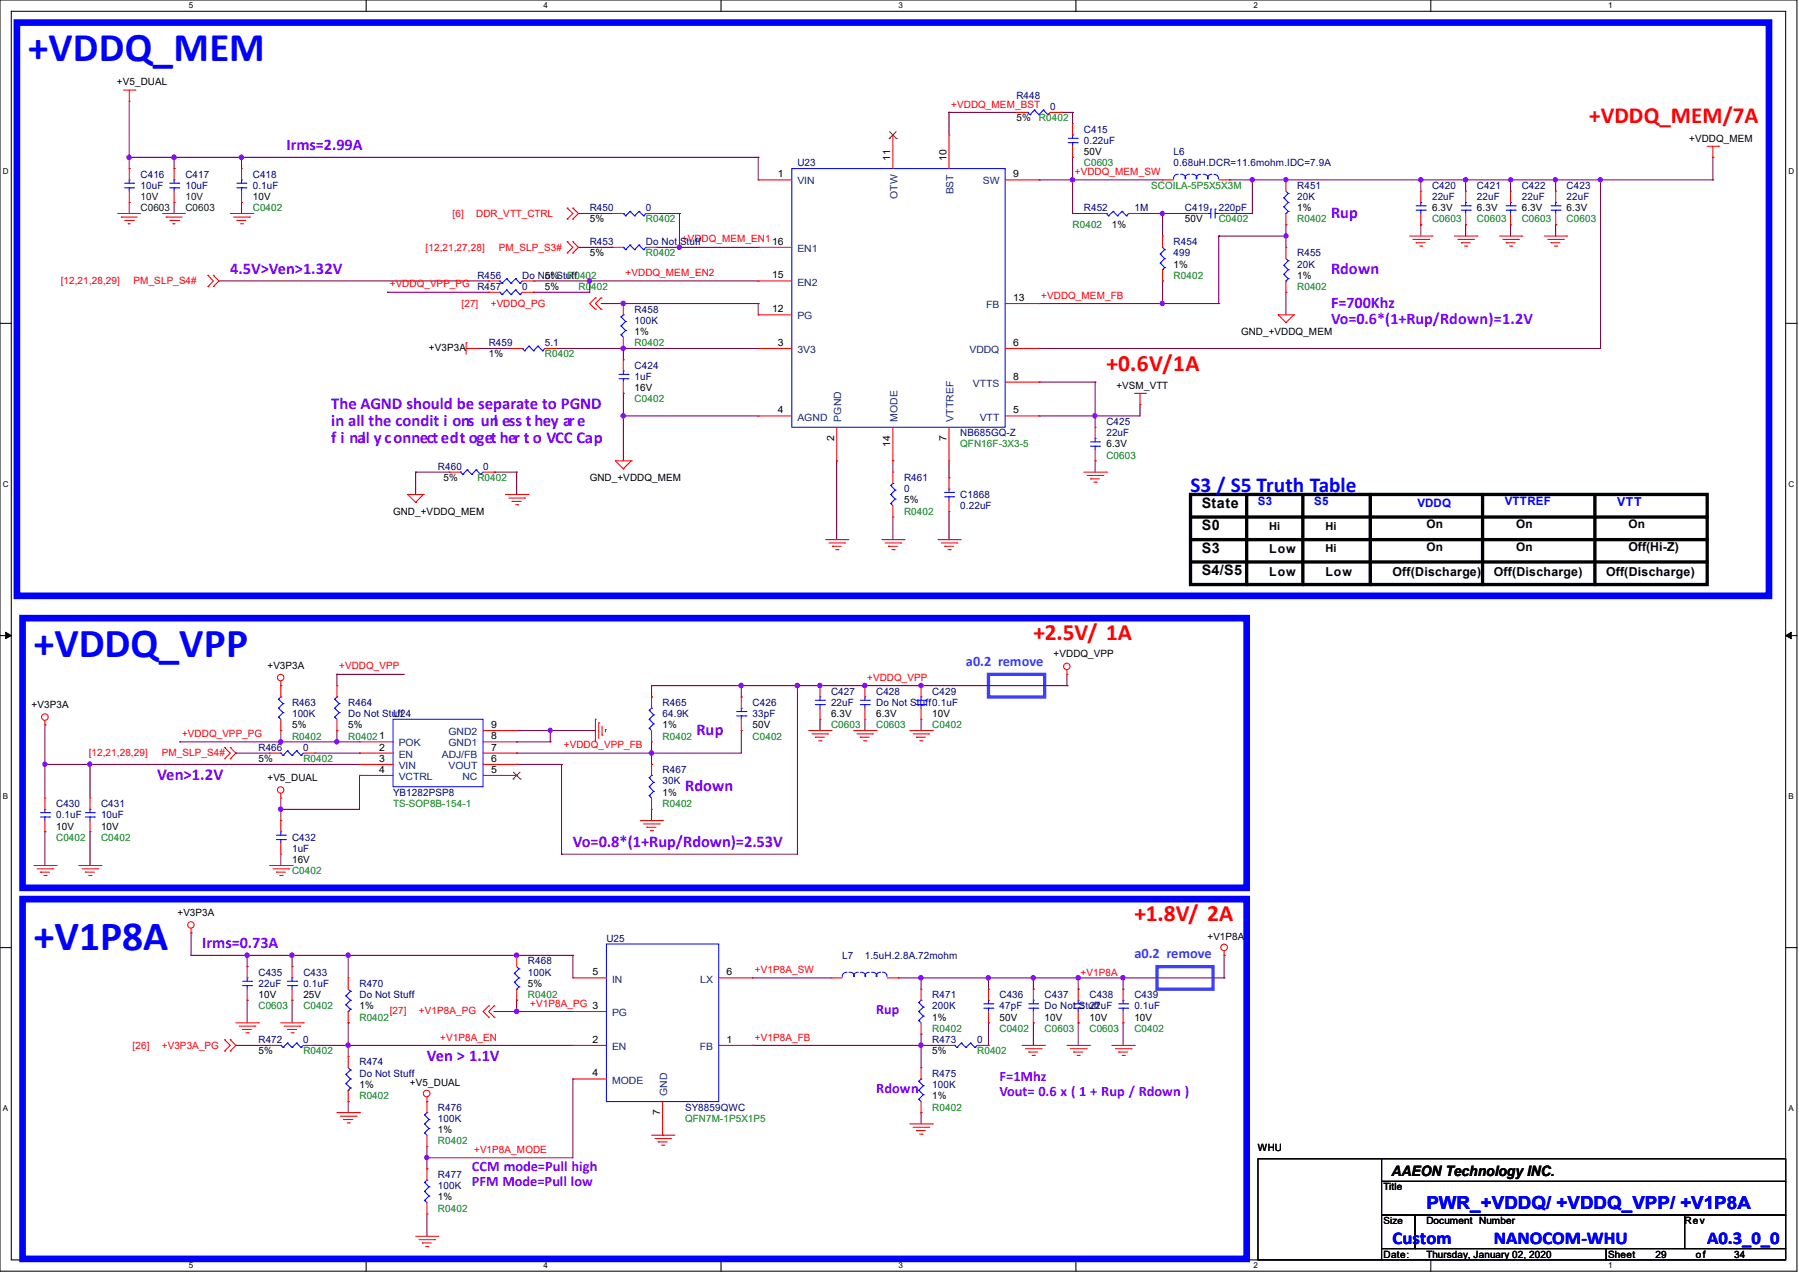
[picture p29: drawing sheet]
<svg xmlns="http://www.w3.org/2000/svg" width="297mm" height="210mm" viewBox="0 0 297 210" stroke-linecap="round" stroke-linejoin="round" font-family="sans-serif">
<defs><g id="words">
<text font-size="6.9" fill="#00f" x="5.6" y="156.7">+V1P8A</text>
<text font-size="6.8" fill="#00f" x="5.6" y="108.5">+VDDQ_VPP</text>
<text font-size="6.7" fill="#00f" x="4.7" y="10.1">+VDDQ_MEM</text>
<g font-size="3.9" fill="#f00">
<text x="182.7" y="61.2">+0.6V/1A</text>
<text x="170.6" y="105.7">+2.5V/ 1A</text>
<text x="187.3" y="152">+1.8V/ 2A</text>
</g>
<text font-size="3.8" fill="#f00" x="262.4" y="20.3">+VDDQ_MEM/7A</text>
<text font-size="3.5" fill="#00f" x="196.6" y="81.2">S3 / S5 Truth Table</text>
<g font-size="3" fill="#00f">
<text x="235.5" y="199.5">PWR_+VDDQ/ +VDDQ_VPP/ +V1P8A</text>
<text x="229.9" y="205.1">Custom</text>
<text x="246.6" y="205.1">NANOCOM-WHU</text>
<text x="281.9" y="205.1">A0.3_0_0</text>
</g>
<g font-size="2.8" fill="#8000ff">
<text x="54.7" y="67.5">The AGND should be separate to PGND</text>
<text x="54.7" y="70.3">in all the condit i ons unl ess t hey are</text>
<text x="54.7" y="73">f i nall y connected t oget her t o VCC Cap</text>
<text x="26" y="128.7">Ven&gt;1.2V</text>
</g>
<g font-size="2.7" fill="#8000ff">
<text x="47.3" y="24.8">Irms=2.99A</text>
<text x="219.8" y="36">Rup</text>
<text x="38" y="45.3">4.5V&gt;Ven&gt;1.32V</text>
<text x="219.8" y="45.3">Rdown</text>
<text x="219.8" y="50.8">F=700Khz</text>
<text x="219.8" y="53.4">Vo=0.6*(1+Rup/Rdown)=1.2V</text>
<text x="115" y="121.2">Rup</text>
<text x="113.1" y="130.5">Rdown</text>
<text x="94.6" y="139.8">Vo=0.8*(1+Rup/Rdown)=2.53V</text>
<text x="33.4" y="156.5">Irms=0.73A</text>
<text x="70.5" y="175">Ven &gt; 1.1V</text>
</g>
<g font-size="2.4">
<text x="198.4" y="83.8">State</text>
<text x="198.4" y="87.5">S0</text>
<text x="198.4" y="94.9">S4/S5</text>
<text x="198.4" y="91.2">S3</text>
<text x="229.7" y="193.9">AAEON Technology INC.</text>
</g>
<g font-size="2.4" fill="#0080ff">
<text x="159.5" y="109.8">a0.2 remove</text>
<text x="187.3" y="158">a0.2 remove</text>
</g>
<g font-size="2.4" fill="#8000ff">
<text x="165" y="178.4">F=1Mhz</text>
<text x="144.7" y="180.3">Rdown</text>
<text x="165" y="180.8">Vout= 0.6 x ( 1 + Rup / Rdown )</text>
<text x="77.9" y="193.3">CCM mode=Pull high</text>
<text x="77.9" y="195.6">PFM Mode=Pull low</text>
</g>
<text font-size="2.3" fill="#8000ff" x="144.7" y="167.2">Rup</text>
<text font-size="2" fill="#00f" x="267" y="83.5">VTT</text>
<g font-size="2">
<text x="209.5" y="91.3">Low</text>
<text x="209.5" y="95">Low</text>
<text x="218.8" y="95">Low</text>
<text x="229.9" y="95">Off(Discharge)</text>
<text x="246.6" y="95">Off(Discharge)</text>
<text x="265.2" y="95">Off(Discharge)</text>
<text x="268.9" y="90.9">Off(Hi-Z)</text>
</g>
<g font-size="1.9" fill="#00f">
<text x="207.7" y="83.4">S3</text>
<text x="217" y="83.4">S5</text>
<text x="234" y="83.6">VDDQ</text>
<text x="248.5" y="83.4">VTTREF</text>
</g>
<g font-size="1.9">
<text x="235.5" y="87.1">On</text>
<text x="250.3" y="87.1">On</text>
<text x="268.9" y="87.1">On</text>
<text x="235.5" y="90.8">On</text>
<text x="250.3" y="90.8">On</text>
</g>
<g font-size="1.8">
<text x="209.5" y="87.4">Hi</text>
<text x="218.8" y="87.4">Hi</text>
<text x="218.8" y="91.1">Hi</text>
</g>
<g font-size="1.7">
<text x="19.3" y="14.1">+V5_DUAL</text>
<text x="167.8" y="20">5%</text>
<text x="278.9" y="23.4">+VDDQ_MEM</text>
<text x="128.4" y="29.3">1</text>
<text x="147" y="26.5" transform="rotate(-90 147 26.5)">11</text>
<text x="156.3" y="26.5" transform="rotate(-90 156.3 26.5)">10</text>
<text x="167.3" y="29.3">9</text>
<text x="178.9" y="25.6">50V</text>
<text x="41.7" y="33">10V</text>
<text x="214.2" y="34.9">1%</text>
<text x="236.4" y="34.9">6.3V</text>
<text x="243.8" y="34.9">6.3V</text>
<text x="251.2" y="34.9">6.3V</text>
<text x="258.7" y="34.9">6.3V</text>
<text x="97.4" y="36.7">5%</text>
<text x="183.6" y="37.6">1%</text>
<text x="195.6" y="36.7">50V</text>
<text x="90" y="46">5%</text>
<text x="90" y="47.8">5%</text>
<text x="97.4" y="42.3">5%</text>
<text x="127.5" y="45.9">15</text>
<text x="193.8" y="44.2">1%</text>
<text x="214.2" y="46">1%</text>
<text x="127.5" y="51.5">12</text>
<text x="167.3" y="49.7">13</text>
<text x="70.8" y="57.9">+V3P3A</text>
<text x="80.7" y="59">1%</text>
<text x="104.8" y="55.2">1%</text>
<text x="128.4" y="57.1">3</text>
<text x="167.3" y="57.1">6</text>
<text x="204.9" y="55.2">GND_+VDDQ_MEM</text>
<text x="104.8" y="64.5">16V</text>
<text x="167.3" y="62.6">8</text>
<text x="184.3" y="64.2">+VSM_VTT</text>
<text x="128.4" y="68.2">4</text>
<text x="167.3" y="68.2">5</text>
<text x="137.7" y="72.8" transform="rotate(-90 137.7 72.8)">2</text>
<text x="147" y="73.7" transform="rotate(-90 147 73.7)">14</text>
<text x="156.3" y="72.8" transform="rotate(-90 156.3 72.8)">7</text>
<text x="182.7" y="73.8">6.3V</text>
<text x="73.2" y="79.4">5%</text>
<text x="97.4" y="79.4">GND_+VDDQ_MEM</text>
<text x="149.3" y="83.1">5%</text>
<text x="64.9" y="84.9">GND_+VDDQ_MEM</text>
<text x="44.2" y="110.3">+V3P3A</text>
<text x="173.9" y="108.5">+VDDQ_VPP</text>
<text x="5.2" y="116.8">+V3P3A</text>
<text x="137.2" y="118.3">6.3V</text>
<text x="144.7" y="118.3">6.3V</text>
<text x="153.9" y="118.3">10V</text>
<text x="42.7" y="125.7">5%</text>
<text x="48.2" y="120.1">5%</text>
<text x="57.5" y="120.1">5%</text>
<text x="62.6" y="123.8">2</text>
<text x="62.6" y="125.7">3</text>
<text x="81.1" y="120.1">9</text>
<text x="81.1" y="122">8</text>
<text x="81.1" y="123.8">7</text>
<text x="81.1" y="125.7">6</text>
<text x="109.4" y="120.1">1%</text>
<text x="124.2" y="120.1">50V</text>
<text x="44.2" y="128.9">+V5_DUAL</text>
<text x="62.6" y="127.5">4</text>
<text x="81.1" y="127.5">5</text>
<text x="109.4" y="131.3">1%</text>
<text x="9.3" y="136.9">10V</text>
<text x="16.7" y="136.9">10V</text>
<text x="48.2" y="142.4">16V</text>
<text x="29.3" y="151.1">+V3P3A</text>
<text x="199.3" y="155">+V1P8A</text>
<text x="97.8" y="160.9">5</text>
<text x="120" y="160.9">6</text>
<text x="42.7" y="164.7">10V</text>
<text x="50.1" y="164.7">25V</text>
<text x="59.4" y="166.5">1%</text>
<text x="87.2" y="162.8">5%</text>
<text x="42.7" y="173.9">5%</text>
<text x="97.8" y="172">2</text>
<text x="120" y="172">1</text>
<text x="153.9" y="168.4">1%</text>
<text x="153.9" y="173.9">5%</text>
<text x="165" y="168.4">50V</text>
<text x="172.5" y="168.4">10V</text>
<text x="179.9" y="168.4">10V</text>
<text x="187.3" y="168.4">10V</text>
<text x="59.4" y="179.5">1%</text>
<text x="67.7" y="179.1">+V5_DUAL</text>
<text x="97.8" y="177.6">4</text>
<text x="109" y="184" transform="rotate(-90 109 184)">7</text>
<text x="153.9" y="181.4">1%</text>
<text x="72.3" y="186.9">1%</text>
<text x="207.7" y="189.9">WHU</text>
<text x="228.4" y="196.4">Title</text>
<text x="72.3" y="198">1%</text>
<text x="235.5" y="201.9">Document Number</text>
<text x="278.1" y="201.9">Rev</text>
<text x="228.4" y="207.5">Date:</text>
<text x="235.5" y="207.5">Thursday, January 02, 2020</text>
<text x="265.5" y="207.5">Sheet</text>
<text x="273.3" y="207.5">29</text>
<text x="280" y="207.5">of</text>
<text x="286.3" y="207.5">34</text>
</g>
<g font-size="1.7" fill="#f00">
<text x="157.1" y="17.7">+VDDQ_MEM_BST</text>
<text x="177.5" y="28.9">+VDDQ_MEM_SW</text>
<text x="74.7" y="35.8">[6]</text>
<text x="78.6" y="35.8">DDR_VTT_CTRL</text>
<text x="70.3" y="41.4">[12,21,27,28]</text>
<text x="82.3" y="41.4">PM_SLP_S3#</text>
<text x="112.6" y="40">+VDDQ_MEM_EN116</text>
<text x="10" y="46.9">[12,21,28,29]</text>
<text x="22.1" y="46.9">PM_SLP_S4#</text>
<text x="64.3" y="47.4">+VDDQ_VPP_PG</text>
<text x="103.3" y="45.6">+VDDQ_MEM_EN2</text>
<text x="76.2" y="50.6">[27]</text>
<text x="81" y="50.6">+VDDQ_PG</text>
<text x="171.9" y="49.3">+VDDQ_MEM_FB</text>
<text x="56" y="110.4">+VDDQ_VPP</text>
<text x="143.2" y="112.3">+VDDQ_VPP</text>
<text x="14.6" y="124.8">[12,21,28,29]</text>
<text x="26.7" y="124.8">PM_SLP_S4#</text>
<text x="30.1" y="121.6">+VDDQ_VPP_PG</text>
<text x="93.1" y="123.4">+VDDQ_VPP_FB</text>
<text x="124.6" y="160.5">+V1P8A_SW</text>
<text x="178.4" y="161">+V1P8A</text>
<text x="64.3" y="167.3">[27]</text>
<text x="69.2" y="167.3">+V1P8A_PG</text>
<text x="87.5" y="166.1">+V1P8A_PG 3</text>
<text x="21.9" y="173">[26]</text>
<text x="26.7" y="173">+V3P3A_PG</text>
<text x="72.7" y="171.7">+V1P8A_EN</text>
<text x="124.6" y="171.7">+V1P8A_FB</text>
<text x="78.3" y="190.2">+V1P8A_MODE</text>
</g>
<g font-size="1.7" fill="#000080">
<text x="167.8" y="16.3">R448</text>
<text x="173.4" y="18.2">0</text>
<text x="178.9" y="21.9">C415</text>
<text x="178.9" y="23.7">0.22uF</text>
<text x="23.2" y="29.3">C416</text>
<text x="30.6" y="29.3">C417</text>
<text x="41.7" y="29.3">C418</text>
<text x="131.7" y="27.4">U23</text>
<text x="193.8" y="25.6">L6</text>
<text x="193.8" y="27.4">0.68uH.DCR=11.6mohm.IDC=7.9A</text>
<text x="23.2" y="31.2">10uF</text>
<text x="30.6" y="31.2">10uF</text>
<text x="41.7" y="31.2">0.1uF</text>
<text x="97.4" y="34.9">R450</text>
<text x="106.6" y="34.9">0</text>
<text x="178.9" y="34.9">R452</text>
<text x="187.3" y="34.9">1M</text>
<text x="195.6" y="34.9">C419</text>
<text x="201.2" y="34.9">220pF</text>
<text x="214.2" y="31.2">R451</text>
<text x="214.2" y="33">20K</text>
<text x="236.4" y="31.2">C420</text>
<text x="236.4" y="33">22uF</text>
<text x="243.8" y="31.2">C421</text>
<text x="243.8" y="33">22uF</text>
<text x="251.2" y="31.2">C422</text>
<text x="251.2" y="33">22uF</text>
<text x="258.7" y="31.2">C423</text>
<text x="258.7" y="33">22uF</text>
<text x="97.4" y="40.4">R453</text>
<text x="106.6" y="40.4">Do Not Stuff</text>
<text x="193.8" y="40.4">R454</text>
<text x="78.8" y="46">R456</text>
<text x="78.8" y="47.8">R457</text>
<text x="86.2" y="46">Do Not Stuff</text>
<text x="86.2" y="47.8">0</text>
<text x="193.8" y="42.3">499</text>
<text x="214.2" y="42.3">R455</text>
<text x="214.2" y="44.2">20K</text>
<text x="104.8" y="51.6">R458</text>
<text x="104.8" y="53.4">100K</text>
<text x="80.7" y="57.1">R459</text>
<text x="90" y="57.1">5.1</text>
<text x="104.8" y="60.8">C424</text>
<text x="104.8" y="62.7">1uF</text>
<text x="158.5" y="72">NB685GQ-Z</text>
<text x="182.7" y="70.1">C425</text>
<text x="182.7" y="72">22uF</text>
<text x="72.3" y="77.5">R460</text>
<text x="79.8" y="77.5">0</text>
<text x="149.3" y="79.4">R461</text>
<text x="149.3" y="81.2">0</text>
<text x="158.5" y="82.2">C1868</text>
<text x="158.5" y="84">0.22uF</text>
<text x="48.2" y="116.5">R463</text>
<text x="48.2" y="118.3">100K</text>
<text x="57.5" y="116.5">R464</text>
<text x="57.5" y="118.3">Do Not Stuff</text>
<text x="64.9" y="118.3">U24</text>
<text x="109.4" y="116.5">R465</text>
<text x="109.4" y="118.3">64.9K</text>
<text x="124.2" y="116.5">C426</text>
<text x="124.2" y="118.3">33pF</text>
<text x="137.2" y="114.6">C427</text>
<text x="137.2" y="116.5">22uF</text>
<text x="144.7" y="114.6">C428</text>
<text x="144.7" y="116.5">Do Not Stuff0.1uF</text>
<text x="153.9" y="114.6">C429</text>
<text x="42.7" y="123.9">R466</text>
<text x="50.1" y="123.9">0</text>
<text x="64.9" y="131.3">YB1282PSP8</text>
<text x="109.4" y="127.6">R467</text>
<text x="109.4" y="129.4">30K</text>
<text x="9.3" y="133.1">C430</text>
<text x="9.3" y="135">0.1uF</text>
<text x="16.7" y="133.1">C431</text>
<text x="16.7" y="135">10uF</text>
<text x="48.2" y="138.7">C432</text>
<text x="48.2" y="140.5">1uF</text>
<text x="100.1" y="155.4">U25</text>
<text x="42.7" y="161">C435</text>
<text x="50.1" y="161">C433</text>
<text x="87.2" y="159.1">R468</text>
<text x="87.2" y="161">100K</text>
<text x="139.1" y="158.2">L7</text>
<text x="142.8" y="158.2">1.5uH.2.8A.72mohm</text>
<text x="42.7" y="162.8">22uF</text>
<text x="50.1" y="162.8">0.1uF</text>
<text x="59.4" y="162.8">R470</text>
<text x="59.4" y="164.7">Do Not Stuff</text>
<text x="153.9" y="164.7">R471</text>
<text x="153.9" y="166.5">200K</text>
<text x="165" y="164.7">C436</text>
<text x="165" y="166.5">47pF</text>
<text x="172.5" y="164.7">C437</text>
<text x="172.5" y="166.5">Do Not Stuff</text>
<text x="179.9" y="164.7">C438</text>
<text x="179.9" y="166.5">22uF</text>
<text x="187.3" y="164.7">C439</text>
<text x="187.3" y="166.5">0.1uF</text>
<text x="42.7" y="172.1">R472</text>
<text x="50.1" y="172.1">0</text>
<text x="153.9" y="172.1">R473</text>
<text x="161.3" y="172.1">0</text>
<text x="59.4" y="175.8">R474</text>
<text x="59.4" y="177.6">Do Not Stuff</text>
<text x="153.9" y="177.6">R475</text>
<text x="153.9" y="179.5">100K</text>
<text x="72.3" y="183.2">R476</text>
<text x="72.3" y="185">100K</text>
<text x="113.1" y="183.2">SY8859QWC</text>
<text x="72.3" y="194.3">R477</text>
<text x="72.3" y="196.2">100K</text>
</g>
<g font-size="1.7" fill="#008000">
<text x="171.5" y="20">R0402</text>
<text x="178.9" y="27.4">C0603</text>
<text x="41.7" y="34.9">C0402</text>
<text x="190.1" y="31.2">SCOILA-5P5X5X3M</text>
<text x="106.6" y="36.7">R0402</text>
<text x="177.1" y="37.6">R0402</text>
<text x="201.2" y="36.7">C0402</text>
<text x="214.2" y="36.7">R0402</text>
<text x="236.4" y="36.7">C0603</text>
<text x="243.8" y="36.7">C0603</text>
<text x="251.2" y="36.7">C0603</text>
<text x="258.7" y="36.7">C0603</text>
<text x="93.6" y="46">R0402</text>
<text x="95.5" y="47.8">R0402</text>
<text x="106.6" y="42.3">R0402</text>
<text x="193.8" y="46">R0402</text>
<text x="214.2" y="47.8">R0402</text>
<text x="90" y="59">R0402</text>
<text x="104.8" y="57.1">R0402</text>
<text x="104.8" y="66.4">C0402</text>
<text x="158.5" y="73.8">QFN16F-3X3-5</text>
<text x="182.7" y="75.6">C0603</text>
<text x="78.8" y="79.4">R0402</text>
<text x="149.3" y="84.9">R0402</text>
<text x="48.2" y="122">R0402</text>
<text x="50.1" y="125.7">R0402</text>
<text x="57.5" y="122">R04021</text>
<text x="109.4" y="122">R0402</text>
<text x="124.2" y="122">C0402</text>
<text x="137.2" y="120.1">C0603</text>
<text x="144.7" y="120.1">C0603</text>
<text x="153.9" y="120.1">C0402</text>
<text x="64.9" y="133.1">TS-SOP8B-154-1</text>
<text x="109.4" y="133.1">R0402</text>
<text x="9.3" y="138.7">C0402</text>
<text x="16.7" y="138.7">C0402</text>
<text x="48.2" y="144.3">C0402</text>
<text x="42.7" y="166.5">C0603</text>
<text x="50.1" y="166.5">C0402</text>
<text x="87.2" y="164.7">R0402</text>
<text x="50.1" y="173.9">R0402</text>
<text x="59.4" y="168.4">R0402</text>
<text x="153.9" y="170.2">R0402</text>
<text x="161.3" y="173.9">R0402</text>
<text x="165" y="170.2">C0402</text>
<text x="172.5" y="170.2">C0603</text>
<text x="179.9" y="170.2">C0603</text>
<text x="187.3" y="170.2">C0402</text>
<text x="59.4" y="181.4">R0402</text>
<text x="113.1" y="185">QFN7M-1P5X1P5</text>
<text x="153.9" y="183.2">R0402</text>
<text x="72.3" y="188.8">R0402</text>
<text x="72.3" y="199.9">R0402</text>
</g>
<g font-size="1.7" fill="#400000">
<text x="23.2" y="33">10V</text>
<text x="30.6" y="33">10V</text>
</g>
<g font-size="1.7" fill="#004000">
<text x="23.2" y="34.9">C0603</text>
<text x="30.6" y="34.9">C0603</text>
</g>
<g font-size="1.7" fill="#004080">
<text x="131.7" y="30.4">VIN</text>
<text x="148.2" y="32.8" transform="rotate(-90 148.2 32.8)">OTW</text>
<text x="157.4" y="32.1" transform="rotate(-90 157.4 32.1)">BST</text>
<text x="162.3" y="30.4">SW</text>
<text x="131.7" y="41.6">EN1</text>
<text x="131.7" y="47.1">EN2</text>
<text x="131.7" y="52.7">PG</text>
<text x="162.8" y="50.8">FB</text>
<text x="131.7" y="58.3">3V3</text>
<text x="160.1" y="58.3">VDDQ</text>
<text x="160.6" y="63.8">VTTS</text>
<text x="131.7" y="69.4">AGND</text>
<text x="138.9" y="69.6" transform="rotate(-90 138.9 69.6)">PGND</text>
<text x="148.2" y="69.6" transform="rotate(-90 148.2 69.6)">MODE</text>
<text x="157.4" y="69.6" transform="rotate(-90 157.4 69.6)">VTTREF</text>
<text x="161.8" y="69.4">VTT</text>
<text x="65.8" y="123.1">POK</text>
<text x="65.8" y="125">EN</text>
<text x="72.9" y="125">ADJ/FB</text>
<text x="74" y="121.3">GND2</text>
<text x="74" y="123.1">GND1</text>
<text x="65.8" y="126.9">VIN</text>
<text x="65.8" y="128.7">VCTRL</text>
<text x="74" y="126.9">VOUT</text>
<text x="76.4" y="128.7">NC</text>
<text x="101" y="167.6">PG</text>
<text x="101" y="162.1">IN</text>
<text x="115.6" y="162.1">LX</text>
<text x="101" y="173.2">EN</text>
<text x="115.5" y="173.2">FB</text>
<text x="101" y="178.8">MODE</text>
<text x="110.2" y="180.8" transform="rotate(-90 110.2 180.8)">GND</text>
</g>
<text font-size="1.6" x="228.4" y="201.9">Size</text>
<g font-size="1.3">
<text x="31.2" y="1.4">5</text>
<text x="89.7" y="1.4">4</text>
<text x="148.3" y="1.4">3</text>
<text x="206.9" y="1.4">2</text>
<text x="265.5" y="1.4">1</text>
<text x=".5" y="28.8">D</text>
<text x="295.3" y="28.8">D</text>
<text x=".5" y="80.3">C</text>
<text x="295.3" y="80.3">C</text>
<text x=".5" y="131.8">B</text>
<text x="295.3" y="131.8">B</text>
<text x=".5" y="183.3">A</text>
<text x="295.3" y="183.3">A</text>
<text x="31.2" y="209.3">5</text>
<text x="89.7" y="209.3">4</text>
<text x="148.3" y="209.3">3</text>
<text x="206.9" y="209.3">2</text>
<text x="265.5" y="209.3">1</text>
</g>
</g></defs>
<path d="M0 0h296.7v209.7h-296.7zM1.9 1.9h292.9v206h-292.9z" fill="none" stroke="#000" stroke-width=".17"/>
<g fill="#fff">
<path d="M31.2 .2h.7v1.5h-.7z"/>
<path d="M31.2 208.1h.7v1.4h-.7z"/>
</g>
<path d="M60.5 0v1.9M60.5 207.9v1.8" fill="none" stroke="#000" stroke-width=".17"/>
<g fill="#fff">
<path d="M89.7 .2h.8v1.5h-.8z"/>
<path d="M89.7 208.1h.8v1.4h-.8z"/>
</g>
<path d="M119 0v1.9M119 207.9v1.8" fill="none" stroke="#000" stroke-width=".17"/>
<g fill="#fff">
<path d="M148.3 .2h.8v1.5h-.8z"/>
<path d="M148.3 208.1h.8v1.4h-.8z"/>
</g>
<path d="M177.6 0v1.9M177.6 207.9v1.8" fill="none" stroke="#000" stroke-width=".17"/>
<g fill="#fff">
<path d="M206.9 .2h.7v1.5h-.7z"/>
<path d="M206.9 208.1h.7v1.4h-.7z"/>
</g>
<path d="M236.2 0v1.9M236.2 207.9v1.8" fill="none" stroke="#000" stroke-width=".17"/>
<g fill="#fff">
<path d="M265.5 .2h.7v1.5h-.7z"/>
<path d="M265.5 208.1h.7v1.4h-.7z"/>
<path d="M.5 27.6h.9v1.5h-.9z"/>
<path d="M295.3 27.6h.9v1.5h-.9z"/>
<path d="M.5 79.1h.9v1.5h-.9z"/>
<path d="M295.3 79.1h.9v1.5h-.9z"/>
</g>
<path d="M0 53.3h1.9M294.8 53.3h1.9" fill="none" stroke="#000" stroke-width=".17"/>
<g fill="#fff">
<path d="M.5 130.6h.8v1.5h-.8z"/>
<path d="M295.3 130.6h.8v1.5h-.8z"/>
</g>
<path d="M0 104.9h1.9M294.8 104.9h1.9" fill="none" stroke="#000" stroke-width=".17"/>
<path d="M.9 104.3l1 .6-1 .5zM294.8 104.9l.9-.6v1.1z" fill="#000" stroke="#000" stroke-width=".17"/>
<g fill="#fff">
<path d="M.5 182.1h.8v1.5h-.8z"/>
<path d="M295.3 182.1h.8v1.5h-.8z"/>
</g>
<path d="M0 156.3h1.9M294.8 156.3h1.9M207.7 191.2h20.4v16.7h-20.4zM228.1 191.2h66.7v3.7h-66.7zM228.1 194.9h66.7v5.5h-66.7zM228.1 200.4h5.5v5.6h-5.5zM228.1 206h37.1v1.9h-37.1zM233.6 200.4h44.5v5.6h-44.5zM265.2 206h29.6v1.9h-29.6zM278.1 200.4h16.7v5.6h-16.7z" fill="none" stroke="#000" stroke-width=".17"/>
<path d="M2.8 3.7h289.3v94.6h-289.3zM3.7 102h202.1v44.5h-202.1zM3.7 148.3h202.1v59.4h-202.1z" fill="none" stroke="#00f" stroke-width="1.1"/>
<path d="M196.6 81.6h85.3v14.8h-85.3zM196.6 85.3h85M196.6 89h85M196.6 92.7h85M205.8 81.6v14.8M215.1 81.6v14.8M226.2 81.6v14.8M244.8 81.6v14.8M263.3 81.6v14.8" fill="none" stroke="#000" stroke-width=".55"/>
<g fill="#000">
<circle cx="205.8" cy="96.4" r=".28"/>
<circle cx="215.1" cy="96.4" r=".28"/>
<circle cx="226.2" cy="96.4" r=".28"/>
<circle cx="244.8" cy="96.4" r=".28"/>
<circle cx="263.3" cy="96.4" r=".28"/>
<circle cx="281.6" cy="89" r=".28"/>
<circle cx="281.6" cy="92.7" r=".28"/>
<circle cx="281.6" cy="85.3" r=".28"/>
</g>
<path d="M163.2 111.3h9.3v3.7h-9.3zM191 159.5h9.3v3.7h-9.3z" fill="none" stroke="#0080ff" stroke-width=".55"/>
<g fill="none" stroke="#800040" stroke-width=".17">
<path d="M21.3 16.7v11.1M156.7 18.5h.1M156.7 18.5h11.1M156.7 18.5v3.8M175.2 18.5h.1M175.2 18.5h1.9M177.1 18.5h.1M177.1 18.5v1.9M21.3 26h.1M21.3 27.8h.1M21.3 33.4h.1M21.3 26h103.9"/>
<path d="M21.3 33.4v1.8M28.7 27.8h.1M28.7 33.4h.1M28.7 26v1.8M28.7 33.4v1.8M39.9 26h.1M39.9 33.4h.1M39.9 26v1.8M39.9 33.4v1.8M95.5 35.2h.1M95.5 35.2h5.5M108.5 35.2h3.7"/>
<path d="M112.2 35.2h.1M112.2 35.2v5.6M125.2 26h.1M125.2 26v3.7M171.5 29.7h.1M171.5 29.7h20.4M177.1 26h.1M177.1 29.7h.1M177.1 35.2h.1M177.1 26v9.2M177.1 35.2h3.7M188.2 35.2h.1"/>
<path d="M188.2 35.2h9.3M191.9 35.2h.1M191.9 35.2v3.7M201.2 38.9h.1M201.2 38.9v11.2M201.2 38.9h11.1M203 29.7h.1M203 35.2h.1M203 29.7h79.8M206.8 29.7h.1M206.8 29.7v5.5h-3.8M212.3 37.1h.1"/>
<path d="M212.3 38.9h.1M212.3 37.1v3.7M234.6 29.7h.1M234.6 37.1h.1M234.6 29.7v1.8M234.6 37.1v1.8M242 37.1h.1M242 29.7h.1M242 29.7v1.8M242 37.1v1.8M249.4 29.7h.1M249.4 37.1h.1"/>
<path d="M249.4 29.7v1.8M249.4 37.1v1.8M256.8 29.7h.1M256.8 37.1h.1M256.8 29.7v1.8M256.8 37.1v1.8M264.2 29.7h.1M264.2 29.7v27.8h-92.7M282.8 29.7h.1M282.8 26h.1M282.8 26v3.7M36.2 46.4h44.5"/>
<path d="M64 48.2h.1M64 48.2h16.7M78.8 57.5h.1M78.8 57.5h5.6M80.7 46.4h.1M88.1 46.4h.1M88.1 48.2h.1M88.1 46.4h37.1M91.8 57.5h.1M91.8 57.5h33.4M95.5 40.8h5.5M97.4 46.4h.1"/>
<path d="M97.4 46.4v1.8h-9.3M99.2 50.1h26M101 40.8h.1M102.9 57.5h.1M102.9 50.1h.1M102.9 57.5v1.9M108.5 40.8h16.7M112.2 40.8h.1M125.2 50.1h.1M125.2 50.1v1.8M171.5 50.1h.1M171.5 57.5h.1"/>
<path d="M171.5 50.1h29.7M191.9 46.4h.1M191.9 46.4v3.7M201.2 50.1h.1M212.3 48.2h.1M212.3 48.2v3.7M68.6 77.9h.1M68.6 77.9h5.6M68.6 77.9v3.7M81.6 77.9h.1M81.6 77.9h3.7M85.3 77.9h.1"/>
<path d="M85.3 77.9v3.7M102.9 64.9h.1M102.9 68.6h.1M102.9 64.9v11.1M102.9 68.6h22.3M138.1 76h.1M138.1 76v13M147.4 76h.1M147.4 76v1.9M156.7 78.8h.1M156.7 76v2.8M171.5 68.6h.1"/>
<path d="M171.5 63h.1M171.5 63h9.3M180.8 76h.1M180.8 68.6h.1M180.8 63h.1M180.8 63v7.5M180.8 76v1.9M188.2 66.8h.1M188.2 66.8v1.8h-16.7M147.4 85.3h.1M147.4 85.3v3.7M156.7 89h.1"/>
<path d="M156.7 84.4v4.6M7.4 119.6h.1M7.4 119.6v12.1M55.6 111.3h.1M55.6 111.3v1.8M55.6 111.3h11.2M107.6 115h.1M107.6 113.1h.1M107.6 113.1v1.9M107.6 113.1h68.5M122.4 115h.1M122.4 113.1h.1"/>
<path d="M122.4 113.1v1.9M131.7 113.1h.1M131.7 113.1v27.8h-39M135.4 113.1h.1M135.4 118.7v1.8M142.8 113.1h.1M142.8 118.7v1.8M152.1 113.1h.1M152.1 118.7v1.8M176.1 113.1h.1M176.1 111.3v1.8M7.4 137.2h.1"/>
<path d="M7.4 126.1h.1M7.4 126.1h52M7.4 137.2v5.6M14.9 137.2h.1M14.9 126.1h.1M14.9 126.1v5.6M14.9 137.2v5.6M29.7 122.4h.1M29.7 122.4h29.7M38.9 124.2h.1M38.9 124.2h5.6M46.4 120.5h.1"/>
<path d="M46.4 133.5h.1M46.4 135.4h.1M46.4 120.5v1.9M46.4 131.7v3.7M51.9 124.2h7.5M55.6 122.4h.1M55.6 120.5h.1M55.6 120.5v1.9M59.4 127.9h.1M59.4 124.2h.1M59.4 127.9v5.6h-13M85.3 120.5h.1"/>
<path d="M85.3 122.4h.1M85.3 124.2h.1M85.3 126.1h.1M85.3 120.5h13M85.3 122.4h5.5M85.3 126.1h7.4M90.8 122.4h.1M90.8 120.5h.1M90.8 120.5v1.9M92.7 126.1h.1M92.7 126.1v14.8M107.6 124.2h.1"/>
<path d="M107.6 126.1h.1M107.6 135.4h.1M107.6 122.4v3.7M107.6 133.5v1.9M122.4 120.5h.1M122.4 120.5v3.7h-37.1M135.4 120.5h.1M142.8 120.5h.1M152.1 120.5h.1M31.5 153.9h.1M31.5 157.6h.1M31.5 157.6h63.1"/>
<path d="M31.5 153.9v3.7M40.8 157.6h.1M40.8 159.5h.1M40.8 157.6v1.9M46.4 142.8h.1M46.4 140.9v1.9M48.2 157.6h.1M48.2 159.5h.1M48.2 157.6v1.9M57.5 157.6h.1M57.5 157.6v3.7M85.3 157.6h.1"/>
<path d="M92.7 140.9h.1M94.6 157.6h.1M94.6 157.6v3.7M202.1 157.6h.1M202.1 157.6v3.7M38.9 172.5h.1M38.9 172.5h5.6M40.8 165h.1M40.8 165v3.7M48.2 165h.1M48.2 165v3.7M51.9 172.5h.1"/>
<path d="M51.9 172.5h42.7M57.5 172.5h.1M57.5 168.7h.1M57.5 168.7v5.6M81.6 166.9h.1M81.6 166.9h13M85.3 165h.1M85.3 166.9h.1M85.3 165v1.9M94.6 178h.1M94.6 178v13h-24.1M124.2 172.5h.1"/>
<path d="M124.2 161.3h.1M124.2 172.5h31.5M124.2 161.3h13M148.3 161.3h.1M148.3 161.3h53.8M152.1 172.5h.1M152.1 161.3h.1M152.1 170.6h.1M152.1 161.3v1.9M152.1 170.6v5.5M163.2 161.3h.1M163.2 163.2h.1"/>
<path d="M163.2 168.7h.1M163.2 161.3v1.9M163.2 168.7v3.8M170.6 168.7h.1M170.6 163.2h.1M170.6 161.3h.1M170.6 161.3v1.9M170.6 168.7v3.8M178 168.7h.1M178 163.2h.1M178 161.3h.1M178 161.3v1.9"/>
<path d="M178 168.7v3.8M185.4 163.2h.1M185.4 168.7h.1M185.4 161.3v1.9M185.4 168.7v3.8M202.1 161.3h.1M57.5 181.7h.1M57.5 181.7v1.9M70.5 191h.1M70.5 192.8h.1M70.5 189.1v3.7M152.1 183.6h.1"/>
<path d="M152.1 183.6v1.8M70.5 200.3h.1M70.5 200.3v3.7"/>
</g>
<g fill="#f0f" stroke="#f0f" stroke-width=".17">
<circle cx="90.8" cy="120.5" r=".35"/>
<circle cx="122.4" cy="113.1" r=".36"/>
<circle cx="46.3" cy="122.4" r=".36"/>
<circle cx="131.6" cy="113.1" r=".36"/>
<circle cx="135.3" cy="113.1" r=".35"/>
<circle cx="14.8" cy="126.1" r=".35"/>
<circle cx="7.4" cy="126.1" r=".35"/>
<circle cx="46.3" cy="133.5" r=".36"/>
<circle cx="107.5" cy="124.2" r=".35"/>
<circle cx="48.2" cy="157.6" r=".36"/>
<circle cx="40.8" cy="157.6" r=".36"/>
<circle cx="85.3" cy="157.6" r=".36"/>
<circle cx="57.5" cy="172.4" r=".36"/>
<circle cx="57.5" cy="157.6" r=".36"/>
<circle cx="70.4" cy="191" r=".35"/>
<circle cx="152" cy="172.4" r=".36"/>
<circle cx="152" cy="161.3" r=".36"/>
<circle cx="185.4" cy="161.3" r=".36"/>
<circle cx="163.1" cy="161.3" r=".35"/>
<circle cx="178" cy="161.3" r=".36"/>
<circle cx="170.6" cy="161.3" r=".36"/>
<circle cx="55.6" cy="122.4" r=".36"/>
<circle cx="85.3" cy="166.9" r=".36"/>
<circle cx="21.3" cy="26" r=".36"/>
<circle cx="28.7" cy="26" r=".36"/>
<circle cx="39.9" cy="26" r=".36"/>
<circle cx="102.9" cy="57.5" r=".36"/>
<circle cx="102.9" cy="68.6" r=".36"/>
<circle cx="102.9" cy="50.1" r=".36"/>
<circle cx="177.1" cy="29.7" r=".36"/>
<circle cx="191.9" cy="50.1" r=".35"/>
<circle cx="206.7" cy="29.7" r=".36"/>
<circle cx="212.3" cy="29.7" r=".35"/>
<circle cx="234.5" cy="29.7" r=".36"/>
<circle cx="264.2" cy="29.7" r=".35"/>
<circle cx="191.9" cy="35.2" r=".35"/>
<circle cx="212.3" cy="38.9" r=".35"/>
<circle cx="112.2" cy="40.8" r=".36"/>
<circle cx="180.8" cy="68.6" r=".35"/>
<circle cx="256.8" cy="29.7" r=".35"/>
<circle cx="249.4" cy="29.7" r=".35"/>
<circle cx="242" cy="29.7" r=".36"/>
<circle cx="97.3" cy="46.3" r=".35"/>
<circle cx="142.8" cy="113.1" r=".36"/>
<circle cx="152" cy="113.1" r=".36"/>
</g>
<g fill="none" stroke="#f00" stroke-width=".17">
<path d="M20.4 14.9h1.9M21.3 16.7h.1M21.3 14.9v1.8M22.3 14.9h.1M167.8 18.5h.1M167.8 18.5h1.9M173.4 18.5h1.8M175.2 18.5h.1M19.5 35.2h.1M19.5 35.2h3.7M20 35.8h.1M20 35.8h2.6"/>
<path d="M20.6 36.4h1.5M21.2 36.9h.1M21.2 36.9h.3M21.3 33.4h.1M21.3 27.8h.1M21.3 27.8v1.9M21.3 31.5v1.9M22.1 36.4h.1M26.9 35.2h.1M26.9 35.2h3.7M27.4 35.8h.1M27.4 35.8h2.7"/>
<path d="M28 36.4h1.5M28.6 36.9h.1M28.6 36.9h.3M28.7 33.4h.1M28.7 27.8h.1M28.7 27.8v1.9M28.7 31.5v1.9M29.5 36.4h.1M38 35.2h3.7M38.6 35.8h2.6M39.1 36.4h.1M39.1 36.4h1.5"/>
<path d="M39.7 36.9h.3M39.9 33.4h.1M39.9 27.8h.1M39.9 27.8v1.9M39.9 31.5v1.9M40 36.9h.1M41.2 35.8h.1M41.7 35.2h.1M93.6 36.2h.1M93.6 34.3h.1M93.6 39.9h.1M93.6 34.3l1 .9-1 1"/>
<path d="M93.6 39.9l1 .9-1 .9M94.6 34.3h.1M94.6 36.2h.1M94.6 39.9h.1M94.6 34.3l.9 .9-.9 1M94.6 39.9l.9 .9-.9 .9M101 35.2h.1M101 35.2h1.9M106.6 35.2h1.9M108.5 35.2h.1M125.2 29.7h.1M125.2 29.7h5.5"/>
<path d="M147.4 22.3h.1M147.4 22.3v5.5M156.7 22.3h.1M156.7 22.3v5.5M165.9 29.7h5.6M171.5 29.7h.1M177.1 26h.1M177.1 20.4h.1M177.1 20.4v1.9M177.1 24.1v1.9M180.8 35.2h.1M180.8 35.2h1.9"/>
<path d="M186.4 35.2h1.8M188.2 35.2h.1M191.9 29.7h.1M191.9 38.9h.1M191.9 29.7h1.9M191.9 38.9v1.9M197.5 35.2h.1M197.5 35.2h1.8M201.2 35.2h1.8M201.2 29.7h1.8M203 29.7h.1M203 35.2h.1"/>
<path d="M212.3 29.7h.1M212.3 37.1h.1M212.3 29.7v1.8M212.3 35.2v1.9M232.7 38.9h3.7M233.3 39.5h2.6M234.6 37.1h.1M234.6 31.5h.1M234.6 31.5v1.9M234.6 35.2v1.9M235.9 39.5h.1M236.4 38.9h.1"/>
<path d="M240.1 38.9h3.7M240.7 39.5h2.6M242 37.1h.1M242 31.5h.1M242 31.5v1.9M242 35.2v1.9M243.3 39.5h.1M243.8 38.9h.1M247.6 38.9h3.6M248.1 39.5h2.6M249.4 37.1h.1M249.4 31.5h.1"/>
<path d="M249.4 31.5v1.9M249.4 35.2v1.9M250.7 39.5h.1M251.2 38.9h.1M255 38.9h3.7M255.5 39.5h2.6M256.8 37.1h.1M256.8 31.5h.1M256.8 31.5v1.9M256.8 35.2v1.9M258.1 39.5h.1M258.7 38.9h.1"/>
<path d="M281.9 24.1h1.8M282.8 26h.1M282.8 24.1v1.9M283.7 24.1h.1M34.3 47.3h.1M34.3 45.4h.1M34.3 45.4l.9 1-.9 .9M35.2 45.4h.1M35.2 47.3h.1M35.2 45.4l1 1-1 .9M77 56.6h.1M77 57.5h1.8"/>
<path d="M77 56.6v1.8M78.8 57.5h.1M80.7 46.4h.1M80.7 48.2h.1M80.7 46.4h1.8M80.7 48.2h1.8M84.4 57.5h.1M84.4 57.5h1.8M86.2 46.4h1.9M86.2 48.2h1.9M88.1 46.4h.1M88.1 48.2h.1"/>
<path d="M90 57.5h1.8M91.8 57.5h.1M93.6 41.7h.1M94.6 41.7h.1M98.3 49.1h.1M98.3 51h.1M98.3 49.1l-.9 1 .9 .9M99.2 49.1h.1M99.2 51h.1M99.2 49.1l-.9 1 .9 .9M101 40.8h.1M101 40.8h1.9"/>
<path d="M102.9 57.5h.1M102.9 50.1h.1M102.9 59.4h.1M102.9 50.1v1.8M102.9 55.6v1.9M102.9 59.4v1.8M106.6 40.8h1.9M108.5 40.8h.1M125.2 40.8h.1M125.2 46.4h.1M125.2 51.9h.1M125.2 57.5h.1"/>
<path d="M125.2 51.9h5.5M125.2 57.5h5.5M125.2 40.8h5.5M125.2 46.4h5.5M165.9 57.5h5.6M165.9 50.1h5.6M171.5 57.5h.1M171.5 50.1h.1M191.9 46.4h.1M191.9 44.5v1.9M211 51.9h.1M211 51.9h2.6"/>
<path d="M211 51.9l1.3 1.3M212.3 53.2h.1M212.3 40.8h.1M212.3 48.2h.1M212.3 40.8v1.9M212.3 46.4v1.8M213.6 51.9h.1M213.6 51.9l-1.3 1.3M233.8 40h.1M233.8 40h1.5M234.4 40.6h.3M234.7 40.6h.1"/>
<path d="M241.3 40h.1M241.3 40h1.4M241.8 40.6h.3M242.1 40.6h.1M248.7 40h.1M248.7 40h1.4M249.2 40.6h.4M249.6 40.6h.1M256.1 40h.1M256.1 40h1.5M256.6 40.6h.4M257 40.6h.1"/>
<path d="M74.2 77.9h.1M74.2 77.9h1.8M79.8 77.9h1.8M81.6 77.9h.1M101.6 76h.1M101.6 76h2.6M101.6 76l1.3 1.3M102.9 77.3h.1M102.9 64.9h.1M102.9 63v1.9M104.2 76h.1M104.2 76l-1.3 1.3"/>
<path d="M125.2 68.6h.1M125.2 68.6h5.5M138.1 76h.1M138.1 70.5v5.5M147.4 76h.1M147.4 77.9h.1M147.4 70.5v5.5M147.4 77.9v1.9M156.7 76h.1M156.7 78.8h.1M156.7 70.5v5.5M156.7 78.8v1.9"/>
<path d="M165.9 68.6h5.6M165.9 63h5.6M171.5 68.6h.1M171.5 63h.1M178.9 77.9h3.8M179.5 78.4h2.6M180 79h.1M180 79h1.5M180.6 79.5h.4M180.8 76h.1M180.8 70.5h.1M180.8 70.5v1.8"/>
<path d="M180.8 74.2v1.8M181 79.5h.1M182.1 78.4h.1M182.7 77.9h.1M187.3 64.9h1.8M188.2 66.8h.1M188.2 64.9v1.9M189.1 64.9h.1M67.3 81.6h.1M67.3 81.6h2.6M67.3 81.6l1.3 1.3M68.6 82.9h.1"/>
<path d="M69.9 81.6h.1M69.9 81.6l-1.3 1.3M83.4 81.6h3.8M84 82.2h2.6M84.5 82.7h.1M84.5 82.7h1.6M85.1 83.3h.4M85.5 83.3h.1M86.6 82.2h.1M87.2 81.6h.1M136.3 89h3.7M136.9 89.6h2.5"/>
<path d="M137.4 90.1h.1M137.4 90.1h1.5M138 90.7h.3M138.3 90.7h.1M139.4 89.6h.1M140 89h.1M145.6 89h3.7M146.1 89.6h2.6M146.7 90.1h.1M146.7 90.1h1.5M147.2 90.7h.4M147.4 85.3h.1"/>
<path d="M147.4 83.4v1.9M147.6 90.7h.1M148.7 89.6h.1M149.3 89h.1M154.9 89h3.6M155.4 89.6h2.6M156 90.1h.1M156 90.1h1.4M156.5 90.7h.4M156.7 84.4h.1M156.7 82.5v1.9M156.9 90.7h.1"/>
<path d="M158 89.6h.1M158.5 89h.1M7.4 119.6h.1M7.4 118.9v.7M46.4 113.1h.1M46.4 112.4v2.6M46.4 118.7v1.8M55.6 113.1h.1M55.6 113.1v1.9M55.6 118.7v1.8M98.3 118.7h.1M98.3 118.7v3.7"/>
<path d="M98.8 119.3h.1M98.8 119.3v2.5M99.4 119.8v1.5M107.6 115h.1M107.6 115v1.8M122.4 115h.1M122.4 115v1.8M122.4 118.7v1.8M135.4 118.7h.1M135.4 113.1h.1M135.4 113.1v1.9M135.4 116.8v1.9"/>
<path d="M142.8 118.7h.1M142.8 113.1h.1M142.8 113.1v1.9M142.8 116.8v1.9M152.1 118.7h.1M152.1 113.1h.1M152.1 113.1v1.9M152.1 116.8v1.9M176.1 111.3h.1M176.1 110.5v.8M7.4 137.2h.1M7.4 131.7h.1"/>
<path d="M7.4 131.7v1.8M7.4 135.4v1.8M14.9 137.2h.1M14.9 131.7h.1M14.9 131.7v1.8M14.9 135.4v1.8M37.1 125.2h.1M37.1 123.3h.1M37.1 123.3l.9 .9-.9 1M38 123.3h.1M38 125.2h.1M38 123.3l.9 .9-.9 1"/>
<path d="M44.5 124.2h.1M44.5 124.2h1.9M46.4 131.7h.1M46.4 120.5h.1M46.4 135.4h.1M46.4 130.9v.8M46.4 135.4v1.8M46.4 139.1v1.8M50.1 124.2h1.8M51.9 124.2h.1M55.6 120.5h.1M59.4 122.4h.1"/>
<path d="M59.4 124.2h.1M59.4 126.1h.1M59.4 127.9h.1M59.4 122.4h5.5M59.4 124.2h5.5M59.4 126.1h5.5M59.4 127.9h5.5M79.8 120.5h5.5M79.8 122.4h5.5M79.8 124.2h5.5M79.8 126.1h5.5M79.8 127.9h5.5"/>
<path d="M85.3 120.5h.1M85.3 122.4h.1M85.3 124.2h.1M85.3 126.1h.1M85.3 127.9h.1M99.4 121.3h.1M99.9 120.4h.1M99.9 120.4v.3M105.7 135.4h3.7M106.3 135.9h2.5M106.8 136.5h.1M106.8 136.5h1.5"/>
<path d="M107.4 137h.3M107.6 122.4h.1M107.6 133.5h.1M107.6 126.1h.1M107.6 120.5v1.9M107.6 126.1v1.8M107.6 131.7v1.8M107.7 137h.1M108.8 135.9h.1M109.4 135.4h.1M122.4 120.5h.1M133.5 120.5h3.7"/>
<path d="M134.1 121.1h2.6M134.6 121.6h.1M134.6 121.6h1.5M135.2 122.2h.4M135.6 122.2h.1M136.7 121.1h.1M137.2 120.5h.1M140.9 120.5h3.8M141.5 121.1h2.6M142 121.6h.1M142 121.6h1.5M142.6 122.2h.4"/>
<path d="M143 122.2h.1M144.1 121.1h.1M144.7 120.5h.1M150.2 120.5h3.7M150.7 121.1h2.6M151.3 121.6h.1M151.3 121.6h1.5M151.8 122.2h.4M152.2 122.2h.1M153.3 121.1h.1M153.9 120.5h.1M5.6 142.8h3.7"/>
<path d="M6.1 143.3h2.6M6.7 143.9h.1M6.7 143.9h1.5M7.2 144.4h.4M7.6 144.4h.1M8.7 143.3h.1M9.3 142.8h.1M13 142.8h3.7M13.5 143.3h2.6M14.1 143.9h.1M14.1 143.9h1.5M14.6 144.4h.4"/>
<path d="M15 144.4h.1M16.1 143.3h.1M16.7 142.8h.1M31.5 153.9h.1M31.5 153.2v.7M40.8 159.5h.1M40.8 159.5v1.8M44.5 142.8h3.7M45.1 143.3h2.6M45.6 143.9h.1M45.6 143.9h1.5M46.2 144.4h.4"/>
<path d="M46.4 140.9h.1M46.6 144.4h.1M47.7 143.3h.1M48.2 142.8h.1M48.2 159.5h.1M48.2 159.5v1.8M85.3 157.6h.1M85.3 157.6v1.9M202.1 157.6h.1M202.1 156.9v.7M37.1 173.4h.1M37.1 171.5h.1"/>
<path d="M37.1 171.5l.9 1-.9 .9M38 171.5h.1M38 173.4h.1M38 171.5l.9 1-.9 .9M38.9 168.7h3.8M39.5 169.3h2.6M40 169.8h.1M40 169.8h1.5M40.6 170.4h.4M40.8 165h.1M40.8 163.2v1.8M41 170.4h.1"/>
<path d="M42.1 169.3h.1M42.7 168.7h.1M44.5 172.5h.1M44.5 172.5h1.9M46.4 168.7h3.7M46.9 169.3h2.6M47.5 169.8h.1M47.5 169.8h1.5M48 170.4h.4M48.2 165h.1M48.2 163.2v1.8M48.4 170.4h.1"/>
<path d="M49.5 169.3h.1M50.1 168.7h.1M50.1 172.5h1.8M51.9 172.5h.1M57.5 161.3h.1M57.5 168.7h.1M57.5 174.3h.1M57.5 161.3v1.9M57.5 166.9v1.8M57.5 174.3v1.8M57.5 179.9v1.8M80.7 165.9h.1"/>
<path d="M80.7 167.8h.1M80.7 165.9l-.9 1 .9 .9M81.6 165.9h.1M81.6 167.8h.1M81.6 165.9l-.9 1 .9 .9M85.3 165h.1M85.3 163.2v1.8M94.6 172.5h.1M94.6 166.9h.1M94.6 161.3h.1M94.6 178h.1M94.6 172.5h5.5"/>
<path d="M94.6 161.3h5.5M94.6 166.9h5.5M94.6 178h5.5M118.7 172.5h5.5M118.7 161.3h5.5M124.2 172.5h.1M124.2 161.3h.1M137.2 161.3h.1M137.2 161.3h1.9M146.5 161.3h1.8M148.3 161.3h.1M152.1 170.6h.1"/>
<path d="M152.1 163.2h.1M152.1 176.1h.1M152.1 163.2v1.8M152.1 168.7v1.9M152.1 176.1v1.9M155.7 172.5h.1M155.7 172.5h1.9M161.3 172.5h1.9M163.2 168.7h.1M163.2 163.2h.1M163.2 172.5h.1M163.2 163.2v1.8"/>
<path d="M163.2 166.9v1.8M168.7 172.5h3.8M169.3 173h2.6M169.8 173.6h.1M169.8 173.6h1.5M170.4 174.1h.4M170.6 168.7h.1M170.6 163.2h.1M170.6 163.2v1.8M170.6 166.9v1.8M170.8 174.1h.1M171.9 173h.1"/>
<path d="M172.5 172.5h.1M176.1 172.5h3.8M176.7 173h2.6M177.2 173.6h.1M177.2 173.6h1.6M177.8 174.1h.4M178 168.7h.1M178 163.2h.1M178 163.2v1.8M178 166.9v1.8M178.2 174.1h.1M179.3 173h.1"/>
<path d="M179.9 172.5h.1M183.6 172.5h3.7M184.1 173h2.6M184.7 173.6h.1M184.7 173.6h1.5M185.3 174.1h.3M185.4 168.7h.1M185.4 163.2h.1M185.4 163.2v1.8M185.4 166.9v1.8M185.6 174.1h.1M186.7 173h.1"/>
<path d="M187.3 172.5h.1M55.6 183.6h3.8M56.2 184.1h2.6M56.7 184.7h.1M56.7 184.7h1.6M57.3 185.3h.4M57.5 181.7h.1M57.7 185.3h.1M58.8 184.1h.1M59.4 183.6h.1M70.5 181.7h.1M70.5 189.1h.1"/>
<path d="M70.5 192.8h.1M70.5 181v2.6M70.5 187.3v1.8M70.5 192.8v1.9M70.5 198.4v1.9M107.6 187.3h3.7M108.1 187.8h2.6M108.7 188.4h.1M108.7 188.4h1.5M109.2 188.9h.4M109.4 187.3h.1M109.4 181.7v5.6"/>
<path d="M109.6 188.9h.1M110.7 187.8h.1M111.3 187.3h.1M150.2 185.4h3.7M150.7 186h2.6M151.3 186.5h.1M151.3 186.5h1.5M151.8 187.1h.4M152.1 183.6h.1M152.1 181.7v1.9M152.2 187.1h.1M153.3 186h.1"/>
<path d="M153.9 185.4h.1M68.6 204h3.7M69.2 204.5h2.6M69.7 205.1h.1M69.7 205.1h1.5M70.3 205.7h.4M70.5 200.3h.1M70.7 205.7h.1M71.8 204.5h.1M72.3 204h.1"/>
<circle cx="7.4" cy="118.3" r=".54"/>
<circle cx="46.3" cy="111.8" r=".53"/>
<circle cx="176.1" cy="109.9" r=".53"/>
<circle cx="46.3" cy="130.3" r=".53"/>
<circle cx="31.5" cy="152.6" r=".53"/>
<circle cx="202.1" cy="156.3" r=".54"/>
<circle cx="70.5" cy="180.4" r=".54"/>
</g>
<g fill="none" stroke="#00f" stroke-width=".17">
<path d="M169.7 18.5h.1M169.7 18.5l.4 .4M170.1 18.9h.1M170.8 18.2h.1M170.8 18.2l-.7 .7M170.8 18.2l.7 .7M171.5 18.9h.1M172.3 18.2h.1M172.3 18.2l.7 .7M172.3 18.2l-.8 .7M173 18.9h.1M173.4 18.5l-.4 .4"/>
<path d="M20.6 30.2h1.5M20.6 31h1.5M21.3 29.7h.1M21.3 31h.1M21.3 29.7v.5M21.3 31v.5M22.1 30.2h.1M22.1 31h.1M28 30.2h1.5M28 31h1.5M28.7 29.7h.1M28.7 31h.1"/>
<path d="M28.7 29.7v.5M28.7 31v.5M29.5 30.2h.1M29.5 31h.1M39.1 30.2h1.5M39.1 31h1.5M39.9 29.7h.1M39.9 31h.1M39.9 29.7v.5M39.9 31v.5M40.6 30.2h.1M40.6 31h.1"/>
<path d="M102.9 35.2h.1M102.9 35.2l.4 .4M103.3 35.6h.1M104 34.9h.1M104 34.9l-.7 .7M104 34.9l.8 .7M104.8 35.6h.1M105.5 34.9h.1M105.5 34.9l.8 .7M105.5 34.9l-.7 .7M106.3 35.6h.1M106.6 35.2l-.3 .4"/>
<path d="M130.7 27.8h35.2v42.7h-35.2zM176.4 22.8h1.4M176.4 23.5h1.4M177.1 22.3h.1M177.1 23.5h.1M177.1 22.3v.5M177.1 23.5v.6M177.8 22.8h.1M177.8 23.5h.1M182.7 35.2h.1M182.7 35.2l.3 .4M183 35.6h.1"/>
<path d="M183.8 34.9h.1M183.8 34.9l-.8 .7M183.8 34.9l.7 .7M184.5 35.6h.1M185.3 34.9h.1M185.3 34.9l.7 .7M185.3 34.9l-.8 .7M186 35.6h.1M186.4 35.2l-.4 .4M194.5 28.7a.67 .67 0 0 0-.7 .8M194.9 28.8a.67 .67 0 0 1 .8 .7M196.4 28.7a.67 .67 0 0 0-.8 .8"/>
<path d="M196.8 28.8a.67 .67 0 0 1 .8 .7M198.2 28.7a.65 .65 0 0 0-.7 .8M198.6 28.8a.67 .67 0 0 1 .9 .7M199.3 35.2h.1M199.3 35.2h.6M199.9 34.5h.1M199.9 34.5v1.5M200.1 28.7a.65 .65 0 0 0-.7 .8M200.4 28.8a.62 .62 0 0 1 .8 .7M200.6 34.5h.1M200.6 35.2h.1M200.6 35.2h.6"/>
<path d="M200.6 34.5v1.5M212 32.6h.1M212 34.1h.1M212 34.1l.7 .8M212 32.6l.7 .8M212.3 35.2h.1M212.3 31.5l.4 .4M212.7 34.9h.1M212.7 31.9h.1M212.7 33.4h.1M212.7 34.9l-.4 .3M212.7 31.9l-.7 .7"/>
<path d="M212.7 33.4l-.7 .7M233.8 34h1.5M233.8 34.7h1.5M234.6 33.4h.1M234.6 34.7h.1M234.6 33.4v.6M234.6 34.7v.5M235.3 34h.1M235.3 34.7h.1M241.3 34h1.4M241.3 34.7h1.4M242 33.4h.1"/>
<path d="M242 34.7h.1M242 33.4v.6M242 34.7v.5M242.7 34h.1M242.7 34.7h.1M248.7 34h1.4M248.7 34.7h1.4M249.4 33.4h.1M249.4 34.7h.1M249.4 33.4v.6M249.4 34.7v.5M250.1 34h.1"/>
<path d="M250.1 34.7h.1M256.1 34h1.5M256.1 34.7h1.5M256.8 33.4h.1M256.8 34.7h.1M256.8 33.4v.6M256.8 34.7v.5M257.6 34h.1M257.6 34.7h.1M82.5 46.4h.1M82.5 48.2h.1M82.5 46.4l.4 .3"/>
<path d="M82.5 48.2l.4 .4M82.9 46.7h.1M82.9 48.6h.1M83.7 46h.1M83.7 47.8h.1M83.7 46l-.8 .7M83.7 46l.7 .7M83.7 47.8l-.8 .8M83.7 47.8l.7 .8M84.4 46.7h.1M84.4 48.6h.1M85.1 46h.1"/>
<path d="M85.1 47.8h.1M85.1 46l.8 .7M85.1 46l-.7 .7M85.1 47.8l.8 .8M85.1 47.8l-.7 .8M85.9 46.7h.1M85.9 48.6h.1M86.2 57.5h.1M86.2 57.5l.4 .4M86.2 46.4l-.3 .3M86.2 48.2l-.3 .4M86.6 57.9h.1"/>
<path d="M87.3 57.1h.1M87.3 57.1l-.7 .8M87.3 57.1l.8 .8M88.1 57.9h.1M88.8 57.1h.1M88.8 57.1l.8 .8M88.8 57.1l-.7 .8M89.6 57.9h.1M90 57.5l-.4 .4M102.5 52.3h.1M102.5 55.2h.1M102.5 53.8h.1"/>
<path d="M102.5 52.3l.8 .7M102.5 55.2l.4 .4M102.5 53.8l.8 .7M102.9 51.9h.1M102.9 40.8h.1M102.9 51.9l-.4 .4M102.9 40.8l.4 .4M103.3 54.5h.1M103.3 53h.1M103.3 41.2h.1M103.3 54.5l-.8 .7M103.3 53l-.8 .8"/>
<path d="M104 40.4h.1M104 40.4l-.7 .8M104 40.4l.8 .8M104.8 41.2h.1M105.5 40.4h.1M105.5 40.4l.8 .8M105.5 40.4l-.7 .8M106.3 41.2h.1M106.6 40.8l-.3 .4M191.6 41.9h.1M191.6 43.4h.1M191.6 43.4l.7 .8"/>
<path d="M191.6 41.9l.7 .8M191.9 44.5h.1M191.9 40.8l.4 .4M192.3 44.2h.1M192.3 41.2h.1M192.3 42.7h.1M192.3 44.2l-.4 .3M192.3 41.2l-.7 .7M192.3 42.7l-.7 .7M212 43.8h.1M212 45.3h.1M212 45.3l.7 .7"/>
<path d="M212 43.8l.7 .7M212.3 46.4h.1M212.3 42.7l.4 .3M212.7 46h.1M212.7 43h.1M212.7 44.5h.1M212.7 46l-.4 .4M212.7 43l-.7 .8M212.7 44.5l-.7 .8M76 77.9h.1M76 77.9l.4 .4M76.4 78.3h.1"/>
<path d="M77.1 77.5h.1M77.1 77.5l-.7 .8M77.1 77.5l.8 .8M77.9 78.3h.1M78.6 77.5h.1M78.6 77.5l.8 .8M78.6 77.5l-.7 .8M79.4 78.3h.1M79.8 77.9l-.4 .4M102.2 61.8h1.5M102.2 62.5h1.5M102.9 61.2h.1"/>
<path d="M102.9 62.5h.1M102.9 61.2v.6M102.9 62.5v.5M103.7 61.8h.1M103.7 62.5h.1M147.4 79.8h.1M147.4 79.8l-.3 .3M180 72.9h1.5M180 73.6h1.5M180.8 72.3h.1M180.8 73.6h.1M180.8 72.3v.6"/>
<path d="M180.8 73.6v.6M181.5 72.9h.1M181.5 73.6h.1M147.1 80.1h.1M147.1 83.1h.1M147.1 81.6h.1M147.1 80.1l.7 .8M147.1 83.1l.3 .3M147.1 81.6l.7 .7M147.8 82.3h.1M147.8 80.9h.1M147.8 82.3l-.7 .8"/>
<path d="M147.8 80.9l-.7 .7M156 81.2h1.4M156 82h1.4M156.7 80.7h.1M156.7 82h.1M156.7 80.7v.5M156.7 82v.5M157.4 81.2h.1M157.4 82h.1M46 115.4h.1M46 118.3h.1M46 116.8h.1"/>
<path d="M46 115.4l.7 .7M46 118.3l.4 .4M46 116.8l.7 .8M46.4 115h.1M46.4 115l-.4 .4M46.7 117.6h.1M46.7 116.1h.1M46.7 117.6l-.7 .7M46.7 116.1l-.7 .7M55.2 115.4h.1M55.2 118.3h.1M55.2 116.8h.1"/>
<path d="M55.2 115.4l.8 .7M55.2 118.3l.4 .4M55.2 116.8l.8 .8M55.6 115h.1M55.6 115l-.4 .4M56 117.6h.1M56 116.1h.1M56 117.6l-.8 .7M56 116.1l-.8 .7M64.9 118.7h14.9v11.1h-14.9zM107.2 117.2h.1M107.2 118.7h.1"/>
<path d="M107.2 117.2l.7 .7M107.2 118.7l.7 .7M107.6 116.8h.1M107.6 116.8l-.4 .4M107.9 119.4h.1M107.9 117.9h.1M107.9 119.4l-.7 .7M107.9 117.9l-.7 .8M121.6 117.4h1.5M121.6 118.1h1.5M122.4 116.8h.1M122.4 118.1h.1"/>
<path d="M122.4 116.8v.6M122.4 118.1v.6M123.1 117.4h.1M123.1 118.1h.1M134.6 115.5h1.5M134.6 116.2h1.5M135.4 115h.1M135.4 116.2h.1M135.4 115v.5M135.4 116.2v.6M136.1 115.5h.1M136.1 116.2h.1"/>
<path d="M142 115.5h1.5M142 116.2h1.5M142.8 115h.1M142.8 116.2h.1M142.8 115v.5M142.8 116.2v.6M143.5 115.5h.1M143.5 116.2h.1M151.3 115.5h1.5M151.3 116.2h1.5M152.1 115h.1M152.1 116.2h.1"/>
<path d="M152.1 115v.5M152.1 116.2v.6M152.8 115.5h.1M152.8 116.2h.1M6.7 134.1h1.5M6.7 134.8h1.5M7.4 133.5h.1M7.4 134.8h.1M7.4 133.5v.6M7.4 134.8v.6M8.2 134.1h.1M8.2 134.8h.1"/>
<path d="M14.1 134.1h1.5M14.1 134.8h1.5M14.9 133.5h.1M14.9 134.8h.1M14.9 133.5v.6M14.9 134.8v.6M15.6 134.1h.1M15.6 134.8h.1M45.6 137.8h1.5M45.6 138.5h1.5M46.4 124.2h.1M46.4 137.2h.1"/>
<path d="M46.4 138.5h.1M46.4 124.2l.3 .4M46.4 137.2v.6M46.4 138.5v.6M46.7 124.6h.1M47.1 137.8h.1M47.1 138.5h.1M47.5 123.9h.1M47.5 123.9l-.8 .7M47.5 123.9l.7 .7M48.2 124.6h.1M49 123.9h.1"/>
<path d="M49 123.9l.7 .7M49 123.9l-.8 .7M49.7 124.6h.1M50.1 124.2l-.4 .4M107.2 120.1h.1M107.2 128.3h.1M107.2 131.3h.1M107.2 129.8h.1M107.2 120.1l.4 .4M107.2 128.3l.7 .8M107.2 131.3l.4 .4M107.2 129.8l.7 .8"/>
<path d="M107.6 127.9h.1M107.6 127.9l-.4 .4M107.9 130.6h.1M107.9 129.1h.1M107.9 130.6l-.7 .7M107.9 129.1l-.7 .7M85.3 159.5l.4 .4M85.7 159.9h.1M85.7 159.9l-.8 .7M100.1 155.7h18.6v26h-18.6zM40 161.9h1.5M40 162.6h1.5"/>
<path d="M40.8 161.3h.1M40.8 162.6h.1M40.8 161.3v.6M40.8 162.6v.6M41.5 161.9h.1M41.5 162.6h.1M46.4 172.5h.1M46.4 172.5l.3 .3M46.7 172.8h.1M47.5 172.1h.1M47.5 161.9h1.5M47.5 162.6h1.5"/>
<path d="M47.5 172.1l-.8 .7M47.5 172.1l.7 .7M48.2 161.3h.1M48.2 162.6h.1M48.2 172.8h.1M48.2 161.3v.6M48.2 162.6v.6M49 161.9h.1M49 162.6h.1M49 172.1h.1M49 172.1l.7 .7M49 172.1l-.8 .7"/>
<path d="M49.7 172.8h.1M50.1 172.5l-.4 .3M57.1 164.3h.1M57.1 165.8h.1M57.1 177.2h.1M57.1 178.8h.1M57.1 165.8l.8 .7M57.1 164.3l.8 .7M57.1 178.8l.8 .7M57.1 177.2l.8 .8M57.5 166.9h.1M57.5 179.9h.1"/>
<path d="M57.5 163.2l.4 .3M57.5 176.1l.4 .4M57.9 166.5h.1M57.9 163.5h.1M57.9 165h.1M57.9 179.5h.1M57.9 176.5h.1M57.9 178h.1M57.9 166.5l-.4 .4M57.9 163.5l-.8 .8M57.9 165l-.8 .8M57.9 179.5l-.4 .4"/>
<path d="M57.9 176.5l-.8 .7M57.9 178l-.8 .8M84.9 160.6h.1M84.9 162.1h.1M84.9 162.1l.8 .7M84.9 160.6l.8 .7M85.3 163.2h.1M85.7 162.8h.1M85.7 161.3h.1M85.7 162.8l-.4 .4M85.7 161.3l-.8 .8M139.8 160.4a.66 .66 0 0 0-.7 .7"/>
<path d="M140.2 160.4a.68 .68 0 0 1 .8 .7M141.7 160.4a.66 .66 0 0 0-.8 .7M142 160.4a.68 .68 0 0 1 .9 .7M143.5 160.4a.63 .63 0 0 0-.7 .7M143.9 160.4a.68 .68 0 0 1 .9 .7M145.4 160.4a.63 .63 0 0 0-.7 .7M145.7 160.4a.62 .62 0 0 1 .7 .7M151.7 165.4h.1M151.7 168.4h.1M151.7 166.9h.1M151.7 178.4h.1M151.7 179.9h.1"/>
<path d="M151.7 165.4l.7 .8M151.7 168.4l.4 .3M151.7 166.9l.7 .7M151.7 178.4l.7 .7M151.7 179.9l.7 .7M152.1 165h.1M152.1 178h.1M152.1 165l-.4 .4M152.1 178l-.4 .4M152.4 167.6h.1M152.4 166.2h.1M152.4 179.1h.1"/>
<path d="M152.4 167.6l-.7 .8M152.4 166.2l-.7 .7M152.4 179.1l-.7 .8M157.6 172.5h.1M157.6 172.5l.4 .3M158 172.8h.1M158.7 172.1h.1M158.7 172.1l-.7 .7M158.7 172.1l.8 .7M159.5 172.8h.1M160.2 172.1h.1M160.2 172.1l.8 .7"/>
<path d="M160.2 172.1l-.7 .7M161 172.8h.1M161.3 172.5l-.3 .3M162.4 165.6h1.5M162.4 166.3h1.5M163.2 165h.1M163.2 166.3h.1M163.2 165v.6M163.2 166.3v.6M163.9 165.6h.1M163.9 166.3h.1M169.8 165.6h1.5"/>
<path d="M169.8 166.3h1.5M170.6 165h.1M170.6 166.3h.1M170.6 165v.6M170.6 166.3v.6M171.3 165.6h.1M171.3 166.3h.1M177.2 165.6h1.6M177.2 166.3h1.6M178 165h.1M178 166.3h.1M178 165v.6"/>
<path d="M178 166.3v.6M178.8 165.6h.1M178.8 166.3h.1M184.7 165.6h1.5M184.7 166.3h1.5M185.4 165h.1M185.4 166.3h.1M185.4 165v.6M185.4 166.3v.6M186.2 165.6h.1M186.2 166.3h.1M70.1 183.9h.1"/>
<path d="M70.1 186.9h.1M70.1 185.4h.1M70.1 195.1h.1M70.1 198h.1M70.1 196.6h.1M70.1 183.9l.7 .8M70.1 186.9l.4 .4M70.1 185.4l.7 .8M70.1 195.1l.7 .7M70.1 198l.4 .4M70.1 196.6l.7 .7M70.5 183.6h.1"/>
<path d="M70.5 194.7h.1M70.5 183.6l-.4 .3M70.5 194.7l-.4 .4M70.8 186.2h.1M70.8 184.7h.1M70.8 197.3h.1M70.8 195.8h.1M70.8 186.2l-.7 .7M70.8 184.7l-.7 .7M70.8 197.3l-.7 .7M70.8 195.8l-.7 .8M151.7 181.4h.1"/>
<path d="M151.7 181.4l.4 .3M152.4 180.6h.1M152.4 180.6l-.7 .8"/>
</g>
<path d="M146.8 22.9h.1M146.9 21.7l1.1 1.2M148 21.7l-1.2 1.2M148 22.9h.1M84.7 128.5h.1M84.8 127.4l1.1 1.1M85.9 127.4l-1.2 1.1M85.9 128.5h.1" fill="none" stroke="#804000" stroke-width=".17"/>
<use href="#words"/>
</svg>
